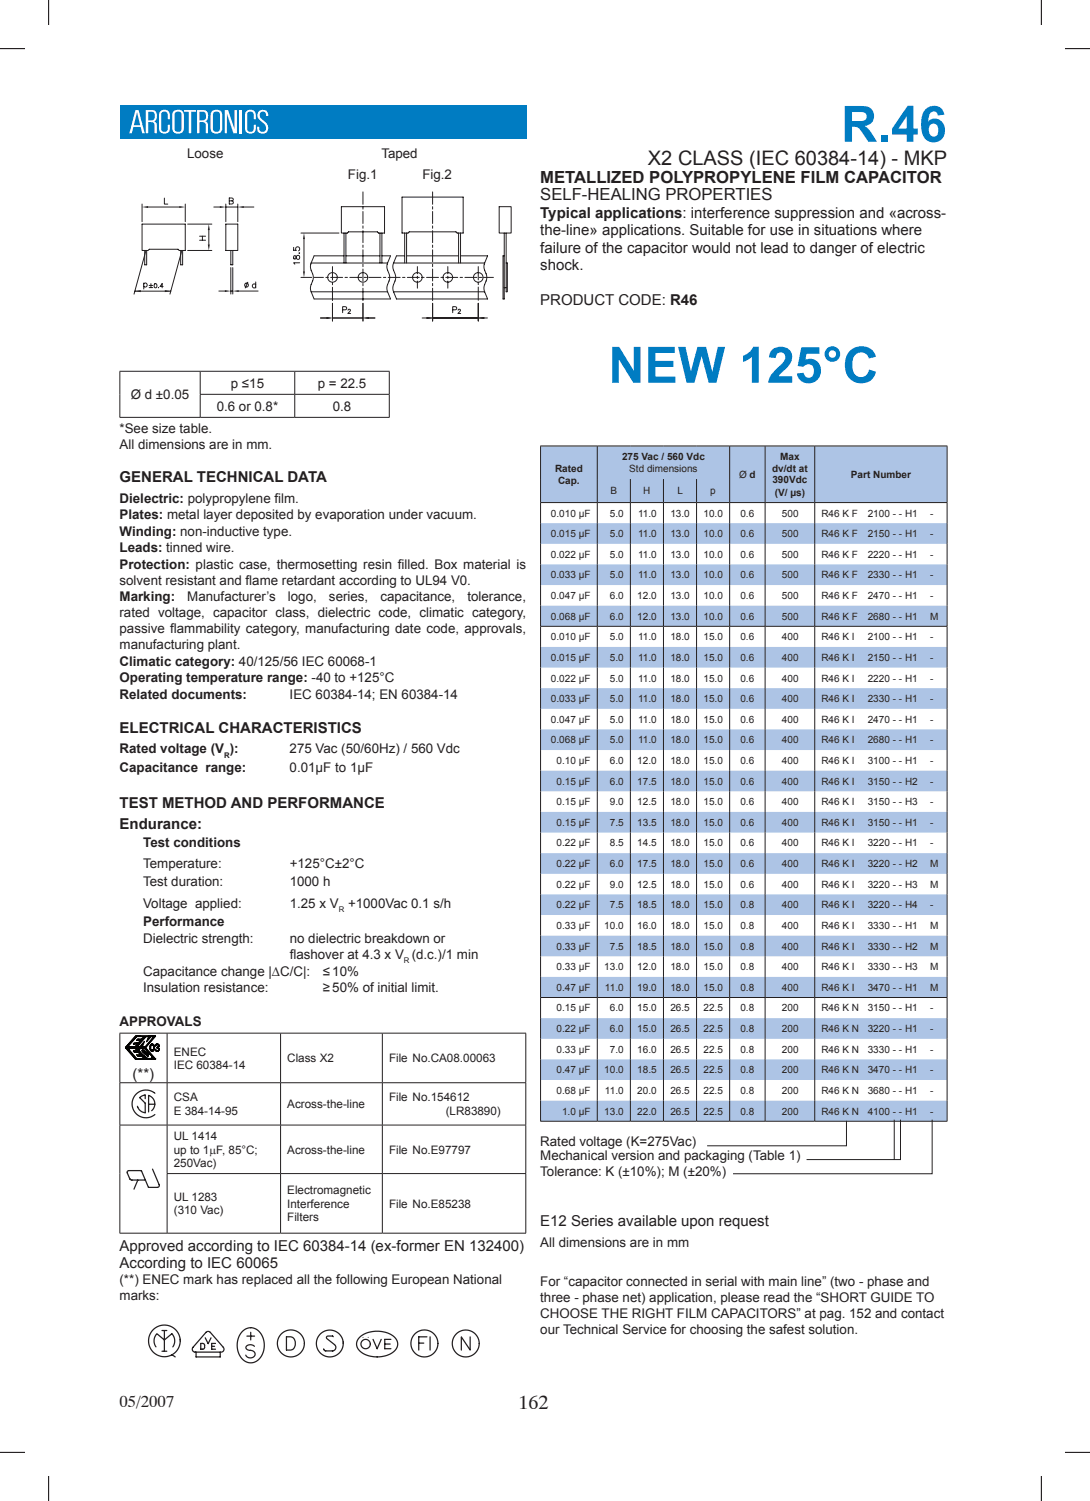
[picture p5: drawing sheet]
<svg xmlns="http://www.w3.org/2000/svg" width="231mm" height="318mm" viewBox="0 0 231 318" stroke-linecap="round" stroke-linejoin="round" font-family="sans-serif">
<defs><g id="words">
<g font-size="10.6" fill="#007cc2">
<text x="177.9" y="30">R.46</text>
<text x="128.7" y="81">N</text>
<text x="128.7" y="81">E</text>
<text x="143.4" y="81">W 125°C</text>
</g>
<g font-size="4.2" fill="#231f20">
<text x="137.1" y="34.9">X2 CLASS (IEC 60384-14) - MKP</text>
<text x="109.7" y="298.1">16</text>
<text x="113.9" y="298.1">2</text>
</g>
<g font-size="3.5" fill="#231f20">
<text x="114.3" y="38.6">metallized PO</text>
<text x="139.7" y="38.6">L</text>
<text x="139.7" y="38.6">Y</text>
<text x="139.7" y="38.6">p</text>
<text x="149" y="38.6">ropylene film CAPACI</text>
<text x="190.9" y="38.6">T</text>
<text x="190.9" y="38.6">O</text>
<text x="190.9" y="38.6">R</text>
<text x="114.3" y="42.3">SELF-HEALING PROPERTIES</text>
<text x="25.3" y="297.8">05/2007</text>
</g>
<g font-size="3.2" fill="#231f20">
<text x="114.3" y="46">Typical applications: interference suppression and «across-</text>
<text x="114.3" y="49.8">the-line» applications. Suitable for use in situations where</text>
<text x="114.3" y="53.5">failure of the capacitor would not lead to danger of electric</text>
<text x="114.3" y="57.2">shock.</text>
<text x="114.3" y="64.6">PRODUCT CODE: R46</text>
<text x="25.3" y="101.9">GE</text>
<text x="27.8" y="101.9">N</text>
<text x="27.8" y="101.9">E</text>
<text x="27.8" y="101.9">R</text>
<text x="27.8" y="101.9">A</text>
<text x="27.8" y="101.9">L</text>
<text x="41.6" y="101.9">T CH</text>
<text x="41.6" y="101.9">E</text>
<text x="48" y="101.9">N</text>
<text x="48" y="101.9">I</text>
<text x="53.5" y="101.9">CA</text>
<text x="55.7" y="101.9">L</text>
<text x="60.8" y="101.9">DA</text>
<text x="63.1" y="101.9">T</text>
<text x="63.1" y="101.9">A</text>
<text x="25.3" y="155.1">electrical characteristic</text>
<text x="72.2" y="155.1">s</text>
<text x="25.3" y="171">test method and performance</text>
<text x="25.3" y="175.4">Endurance:</text>
<text x="28.1" y="228.2">(**)</text>
<text x="114.3" y="259.5">E12 Series available upon request</text>
<text x="25.3" y="264.7">Approved according to IEC 60384-14 (ex-former EN 132400)</text>
<text x="25.3" y="268.4">According to IEC 60065</text>
</g>
<g font-size="2.8" fill="#231f20">
<text x="39.6" y="33.5">Loose</text>
<text x="80.7" y="33.5">Taped</text>
<text x="73.6" y="37.9">Fig.1</text>
<text x="89.3" y="37.9">Fig.2</text>
<text x="48.8" y="82">p ≤15</text>
<text x="67.2" y="82">p = 22.5</text>
<text x="27.7" y="84.5">Ø d ±0.05</text>
<text x="45.8" y="86.9">0.6 or 0.8*</text>
<text x="70.4" y="86.9">0.8</text>
<text x="25.3" y="91.7">*See size table.</text>
<text x="25.3" y="95.1">All dimensions are in mm.</text>
<text x="25.3" y="106.4">Dielectric: polypropylene f</text>
<text x="58.1" y="106.4">ilm.</text>
<text x="25.3" y="109.9">Plates: metal layer deposited by evaporation under vacuum.</text>
<text x="25.3" y="113.4">Winding: non-inductive type.</text>
<text x="25.3" y="116.9">Leads: tinned wire.</text>
<text x="25.3" y="120.3">Protection: plastic case, thermosetting resin f</text>
<text x="25.3" y="123.7">solvent resistant and f</text>
<text x="52" y="123.7">lame retardant according to UL94 V0.</text>
<text x="84.2" y="120.3">illed. Box material is</text>
<text x="25.3" y="127.2">Marking:</text>
<text x="25.3" y="130.6">rated voltage, capacitor class, dielectric code, climatic category,</text>
<text x="39.6" y="127.2">Manufacturer’s</text>
<text x="60.9" y="127.2">logo,</text>
<text x="69.6" y="127.2">series,</text>
<text x="80.5" y="127.2">capacitance,</text>
<text x="98.9" y="127.2">tolerance,</text>
<text x="25.3" y="134">passive f</text>
<text x="25.3" y="137.4">manufacturing plant.</text>
<text x="36" y="134">lammability category, manufacturing date code, approvals,</text>
<text x="25.3" y="140.9">Climatic category: 40/125/56 IEC 60068-1</text>
<text x="25.3" y="144.4">Operating temperature range: -40 to +125°C</text>
<text x="25.3" y="148">Related documents:</text>
<text x="61.3" y="148">IEC 60384-14; EN 60384-14</text>
<text x="25.3" y="159.4">Rated voltage (V ):</text>
<text x="61.3" y="159.4">275 Vac (50/60Hz) / 560 Vdc</text>
<text x="25.3" y="163.4">Capacitance range:</text>
<text x="61.3" y="163.4">0.01µF to 1µF</text>
<text x="30.3" y="179.2">Test conditions</text>
<text x="30.3" y="183.6">Temperature:</text>
<text x="61.3" y="183.6">+125°C±2°C</text>
<text x="30.3" y="187.5">Test duration:</text>
<text x="61.3" y="187.5">1000 h</text>
<text x="30.3" y="192">Voltage applied:</text>
<text x="30.3" y="196">Performance</text>
<text x="61.3" y="192">1.25 x V +1000Vac 0.1 s/h</text>
<text x="30.3" y="199.5">Dielectric strength:</text>
<text x="61.3" y="199.5">no dielectric breakdown or</text>
<text x="61.3" y="202.9">f</text>
<text x="61.3" y="202.9">lashover at 4.3 x V (d.c.)/1 min</text>
<text x="30.3" y="206.5">Capacitance change |∆C/C|:</text>
<text x="30.3" y="210">Insulation resistance:</text>
<text x="68.3" y="206.5">≤10%</text>
<text x="68.3" y="210">≥50% of initial limit.</text>
<text x="25.3" y="217">A</text>
<text x="25.3" y="217">p</text>
<text x="31.1" y="217">rovals</text>
<text x="114.3" y="242.5">Rated voltage (K=275Vac)</text>
<text x="114.3" y="245.4">Mechanical version and packaging (Table 1)</text>
<text x="114.3" y="248.8">Tolerance: K (±10%); M (±20%)</text>
<text x="114.3" y="263.9">All dimensions are in mm</text>
<text x="25.3" y="271.7">(**) ENEC mark has replaced all the following European National</text>
<text x="25.3" y="275.1">marks:</text>
<text x="114.3" y="272.1">For “capacitor connected in serial with main line” (two - phase and</text>
<text x="114.3" y="275.5">three - phase net) application, please read the “SHORT GUIDE TO</text>
<text x="114.3" y="278.8">CHOOSE THE RIGHT FILM CAPACITORS” at pag. 152 and contact</text>
<text x="114.3" y="282.2">our Technical Service for choosing the safest solution.</text>
</g>
<g font-size="2.5" fill="#231f20">
<text x="36.8" y="223.3">ENEC</text>
<text x="36.8" y="226.2">IEC 60384-14</text>
<text x="60.8" y="224.7">Class X2</text>
<text x="82.3" y="224.7">File No.CA08.00063</text>
<text x="36.8" y="233.1">CSA</text>
<text x="82.3" y="233.1">File No.154612</text>
<text x="36.8" y="235.9">E 384-14-95</text>
<text x="60.8" y="234.5">Across-the-line</text>
<text x="94.3" y="235.9">(LR83890)</text>
<text x="36.8" y="241.3">UL 1414</text>
<text x="36.8" y="244.1">up to 1µF, 85°C;</text>
<text x="60.8" y="244.1">Across-the-line</text>
<text x="82.3" y="244.1">File No.E97797</text>
<text x="36.8" y="246.9">250Vac)</text>
<text x="36.8" y="254.1">UL 1283</text>
<text x="36.8" y="256.9">(310 Vac)</text>
<text x="60.8" y="252.7">Electromagnetic</text>
<text x="60.8" y="255.5">Interference</text>
<text x="82.3" y="255.5">File No.E85238</text>
<text x="60.8" y="258.3">Filters</text>
</g>
<g font-size="2.1" fill="#231f20">
<text x="117.4" y="99.9">Rated</text>
<text x="131.6" y="97.4">275 Vac / 560 Vdc</text>
<text x="133.1" y="99.9">Std dimensions</text>
<text x="156.3" y="101.1">Ø d</text>
<text x="163.3" y="99.8">dv/dt at</text>
<text x="165" y="97.3">Max</text>
<text x="180" y="101.1">Part Number</text>
<text x="118.1" y="102.4">Cap.</text>
<text x="129.1" y="104.6">B</text>
<text x="136.1" y="104.6">H</text>
<text x="143.3" y="104.6">L</text>
<text x="150.3" y="104.6">p</text>
<text x="163.4" y="102.2">390Vdc</text>
<text x="163.9" y="104.9">(V/ µs)</text>
<text x="116.5" y="109.3">0.010 µF</text>
<text x="116.5" y="113.7">0.015 µF</text>
<text x="129" y="109.3">5.0</text>
<text x="129" y="113.7">5.0</text>
<text x="135" y="109.3">11.0</text>
<text x="135" y="113.7">11.0</text>
<text x="141.8" y="109.3">13.0</text>
<text x="141.8" y="113.7">13.0</text>
<text x="148.8" y="109.3">10.0</text>
<text x="148.8" y="113.7">10.0</text>
<text x="156.6" y="109.3">0.6</text>
<text x="156.6" y="113.7">0.6</text>
<text x="165.4" y="109.3">500</text>
<text x="165.4" y="113.7">500</text>
<text x="173.8" y="109.3">R46 K F</text>
<text x="173.8" y="113.7">R46 K F</text>
<text x="183.6" y="109.3">2100 - - H1</text>
<text x="183.6" y="113.7">2150 - - H1</text>
<text x="196.8" y="109.3">-</text>
<text x="196.8" y="113.7">-</text>
<text x="116.5" y="118">0.022 µF</text>
<text x="129" y="118">5.0</text>
<text x="135" y="118">11.0</text>
<text x="141.8" y="118">13.0</text>
<text x="148.8" y="118">10.0</text>
<text x="156.6" y="118">0.6</text>
<text x="165.4" y="118">500</text>
<text x="173.8" y="118">R46 K F</text>
<text x="183.6" y="118">2220 - - H1</text>
<text x="196.8" y="118">-</text>
<text x="116.5" y="122.4">0.033 µF</text>
<text x="129" y="122.4">5.0</text>
<text x="135" y="122.4">11.0</text>
<text x="141.8" y="122.4">13.0</text>
<text x="148.8" y="122.4">10.0</text>
<text x="156.6" y="122.4">0.6</text>
<text x="165.4" y="122.4">500</text>
<text x="173.8" y="122.4">R46 K F</text>
<text x="183.6" y="122.4">2330 - - H1</text>
<text x="196.8" y="122.4">-</text>
<text x="116.5" y="126.7">0.047 µF</text>
<text x="116.5" y="131.1">0.068 µF</text>
<text x="129" y="126.7">6.0</text>
<text x="129" y="131.1">6.0</text>
<text x="134.8" y="126.7">12.0</text>
<text x="134.8" y="131.1">12.0</text>
<text x="141.8" y="126.7">13.0</text>
<text x="141.8" y="131.1">13.0</text>
<text x="148.8" y="126.7">10.0</text>
<text x="148.8" y="131.1">10.0</text>
<text x="156.6" y="126.7">0.6</text>
<text x="156.6" y="131.1">0.6</text>
<text x="165.4" y="126.7">500</text>
<text x="165.4" y="131.1">500</text>
<text x="173.8" y="126.7">R46 K F</text>
<text x="173.8" y="131.1">R46 K F</text>
<text x="183.6" y="126.7">2470 - - H1</text>
<text x="183.6" y="131.1">2680 - - H1</text>
<text x="196.8" y="126.7">-</text>
<text x="196.8" y="131.1">M</text>
<text x="116.5" y="135.5">0.010 µF</text>
<text x="129" y="135.5">5.0</text>
<text x="135" y="135.5">11.0</text>
<text x="141.8" y="135.5">18.0</text>
<text x="148.8" y="135.5">15.0</text>
<text x="156.6" y="135.5">0.6</text>
<text x="165.4" y="135.5">400</text>
<text x="173.8" y="135.5">R46 K I</text>
<text x="183.6" y="135.5">2100 - - H1</text>
<text x="196.8" y="135.5">-</text>
<text x="116.5" y="139.8">0.015 µF</text>
<text x="129" y="139.8">5.0</text>
<text x="135" y="139.8">11.0</text>
<text x="141.8" y="139.8">18.0</text>
<text x="148.8" y="139.8">15.0</text>
<text x="156.6" y="139.8">0.6</text>
<text x="165.4" y="139.8">400</text>
<text x="173.8" y="139.8">R46 K I</text>
<text x="183.6" y="139.8">2150 - - H1</text>
<text x="196.8" y="139.8">-</text>
<text x="116.5" y="144.2">0.022 µF</text>
<text x="116.5" y="148.6">0.033 µF</text>
<text x="129" y="144.2">5.0</text>
<text x="129" y="148.6">5.0</text>
<text x="135" y="144.2">11.0</text>
<text x="135" y="148.6">11.0</text>
<text x="141.8" y="144.2">18.0</text>
<text x="141.8" y="148.6">18.0</text>
<text x="148.8" y="144.2">15.0</text>
<text x="148.8" y="148.6">15.0</text>
<text x="156.6" y="144.2">0.6</text>
<text x="156.6" y="148.6">0.6</text>
<text x="165.4" y="144.2">400</text>
<text x="165.4" y="148.6">400</text>
<text x="173.8" y="144.2">R46 K I</text>
<text x="173.8" y="148.6">R46 K I</text>
<text x="183.6" y="144.2">2220 - - H1</text>
<text x="183.6" y="148.6">2330 - - H1</text>
<text x="196.8" y="144.2">-</text>
<text x="196.8" y="148.6">-</text>
<text x="116.5" y="152.9">0.047 µF</text>
<text x="129" y="152.9">5.0</text>
<text x="135" y="152.9">11.0</text>
<text x="141.8" y="152.9">18.0</text>
<text x="148.8" y="152.9">15.0</text>
<text x="156.6" y="152.9">0.6</text>
<text x="165.4" y="152.9">400</text>
<text x="173.8" y="152.9">R46 K I</text>
<text x="183.6" y="152.9">2470 - - H1</text>
<text x="196.8" y="152.9">-</text>
<text x="116.5" y="157.3">0.068 µF</text>
<text x="117.7" y="161.6">0.10 µF</text>
<text x="129" y="157.3">5.0</text>
<text x="129" y="161.6">6.0</text>
<text x="134.8" y="161.6">12.0</text>
<text x="135" y="157.3">11.0</text>
<text x="141.8" y="157.3">18.0</text>
<text x="141.8" y="161.6">18.0</text>
<text x="148.8" y="157.3">15.0</text>
<text x="148.8" y="161.6">15.0</text>
<text x="156.6" y="157.3">0.6</text>
<text x="156.6" y="161.6">0.6</text>
<text x="165.4" y="157.3">400</text>
<text x="165.4" y="161.6">400</text>
<text x="173.8" y="157.3">R46 K I</text>
<text x="173.8" y="161.6">R46 K I</text>
<text x="183.6" y="157.3">2680 - - H1</text>
<text x="183.6" y="161.6">3100 - - H1</text>
<text x="196.8" y="157.3">-</text>
<text x="196.8" y="161.6">-</text>
<text x="117.7" y="166">0.15 µF</text>
<text x="129" y="166">6.0</text>
<text x="134.8" y="166">17.5</text>
<text x="141.8" y="166">18.0</text>
<text x="148.8" y="166">15.0</text>
<text x="156.6" y="166">0.6</text>
<text x="165.4" y="166">400</text>
<text x="173.8" y="166">R46 K I</text>
<text x="183.6" y="166">3150 - - H2</text>
<text x="196.8" y="166">-</text>
<text x="117.7" y="170.4">0.15 µF</text>
<text x="129" y="170.4">9.0</text>
<text x="134.8" y="170.4">12.5</text>
<text x="141.8" y="170.4">18.0</text>
<text x="148.8" y="170.4">15.0</text>
<text x="156.6" y="170.4">0.6</text>
<text x="165.4" y="170.4">400</text>
<text x="173.8" y="170.4">R46 K I</text>
<text x="183.6" y="170.4">3150 - - H3</text>
<text x="196.8" y="170.4">-</text>
<text x="117.7" y="174.7">0.15 µF</text>
<text x="117.7" y="179.1">0.22 µF</text>
<text x="129" y="174.7">7.5</text>
<text x="129" y="179.1">8.5</text>
<text x="134.8" y="174.7">13.5</text>
<text x="134.8" y="179.1">14.5</text>
<text x="141.8" y="174.7">18.0</text>
<text x="141.8" y="179.1">18.0</text>
<text x="148.8" y="174.7">15.0</text>
<text x="148.8" y="179.1">15.0</text>
<text x="156.6" y="174.7">0.6</text>
<text x="156.6" y="179.1">0.6</text>
<text x="165.4" y="174.7">400</text>
<text x="165.4" y="179.1">400</text>
<text x="173.8" y="174.7">R46 K I</text>
<text x="173.8" y="179.1">R46 K I</text>
<text x="183.6" y="174.7">3150 - - H1</text>
<text x="183.6" y="179.1">3220 - - H1</text>
<text x="196.8" y="174.7">-</text>
<text x="196.8" y="179.1">-</text>
<text x="117.7" y="183.5">0.22 µF</text>
<text x="129" y="183.5">6.0</text>
<text x="134.8" y="183.5">17.5</text>
<text x="141.8" y="183.5">18.0</text>
<text x="148.8" y="183.5">15.0</text>
<text x="156.6" y="183.5">0.6</text>
<text x="165.4" y="183.5">400</text>
<text x="173.8" y="183.5">R46 K I</text>
<text x="183.6" y="183.5">3220 - - H2</text>
<text x="196.8" y="183.5">M</text>
<text x="117.7" y="187.8">0.22 µF</text>
<text x="129" y="187.8">9.0</text>
<text x="134.8" y="187.8">12.5</text>
<text x="141.8" y="187.8">18.0</text>
<text x="148.8" y="187.8">15.0</text>
<text x="156.6" y="187.8">0.6</text>
<text x="165.4" y="187.8">400</text>
<text x="173.8" y="187.8">R46 K I</text>
<text x="183.6" y="187.8">3220 - - H3</text>
<text x="196.8" y="187.8">M</text>
<text x="117.7" y="192.2">0.22 µF</text>
<text x="117.7" y="196.6">0.33 µF</text>
<text x="127.8" y="196.6">10.0</text>
<text x="129" y="192.2">7.5</text>
<text x="134.8" y="192.2">18.5</text>
<text x="134.8" y="196.6">16.0</text>
<text x="141.8" y="192.2">18.0</text>
<text x="141.8" y="196.6">18.0</text>
<text x="148.8" y="192.2">15.0</text>
<text x="148.8" y="196.6">15.0</text>
<text x="156.6" y="192.2">0.8</text>
<text x="156.6" y="196.6">0.8</text>
<text x="165.4" y="192.2">400</text>
<text x="165.4" y="196.6">400</text>
<text x="173.8" y="192.2">R46 K I</text>
<text x="173.8" y="196.6">R46 K I</text>
<text x="183.6" y="192.2">3220 - - H4</text>
<text x="183.6" y="196.6">3330 - - H1</text>
<text x="196.8" y="192.2">-</text>
<text x="196.8" y="196.6">M</text>
<text x="117.7" y="200.9">0.33 µF</text>
<text x="129" y="200.9">7.5</text>
<text x="134.8" y="200.9">18.5</text>
<text x="141.8" y="200.9">18.0</text>
<text x="148.8" y="200.9">15.0</text>
<text x="156.6" y="200.9">0.8</text>
<text x="165.4" y="200.9">400</text>
<text x="173.8" y="200.9">R46 K I</text>
<text x="183.6" y="200.9">3330 - - H2</text>
<text x="196.8" y="200.9">M</text>
<text x="117.7" y="205.3">0.33 µF</text>
<text x="117.7" y="209.6">0.47 µF</text>
<text x="127.8" y="205.3">13.0</text>
<text x="128" y="209.6">11.0</text>
<text x="134.8" y="205.3">12.0</text>
<text x="134.8" y="209.6">19.0</text>
<text x="141.8" y="205.3">18.0</text>
<text x="141.8" y="209.6">18.0</text>
<text x="148.8" y="205.3">15.0</text>
<text x="148.8" y="209.6">15.0</text>
<text x="156.6" y="205.3">0.8</text>
<text x="156.6" y="209.6">0.8</text>
<text x="165.4" y="205.3">400</text>
<text x="165.4" y="209.6">400</text>
<text x="173.8" y="205.3">R46 K I</text>
<text x="173.8" y="209.6">R46 K I</text>
<text x="183.6" y="205.3">3330 - - H3</text>
<text x="183.6" y="209.6">3470 - - H1</text>
<text x="196.8" y="205.3">M</text>
<text x="196.8" y="209.6">M</text>
<text x="117.7" y="214">0.15 µF</text>
<text x="129" y="214">6.0</text>
<text x="134.8" y="214">15.0</text>
<text x="141.8" y="214">26.5</text>
<text x="148.8" y="214">22.5</text>
<text x="156.6" y="214">0.8</text>
<text x="165.4" y="214">200</text>
<text x="173.8" y="214">R46 K N</text>
<text x="183.6" y="214">3150 - - H1</text>
<text x="196.8" y="214">-</text>
<text x="117.7" y="218.4">0.22 µF</text>
<text x="129" y="218.4">6.0</text>
<text x="134.8" y="218.4">15.0</text>
<text x="141.8" y="218.4">26.5</text>
<text x="148.8" y="218.4">22.5</text>
<text x="156.6" y="218.4">0.8</text>
<text x="165.4" y="218.4">200</text>
<text x="173.8" y="218.4">R46 K N</text>
<text x="183.6" y="218.4">3220 - - H1</text>
<text x="196.8" y="218.4">-</text>
<text x="117.7" y="222.7">0.33 µF</text>
<text x="117.7" y="227.1">0.47 µF</text>
<text x="127.8" y="227.1">10.0</text>
<text x="129" y="222.7">7.0</text>
<text x="134.8" y="222.7">16.0</text>
<text x="134.8" y="227.1">18.5</text>
<text x="141.8" y="222.7">26.5</text>
<text x="141.8" y="227.1">26.5</text>
<text x="148.8" y="222.7">22.5</text>
<text x="148.8" y="227.1">22.5</text>
<text x="156.6" y="222.7">0.8</text>
<text x="156.6" y="227.1">0.8</text>
<text x="165.4" y="222.7">200</text>
<text x="165.4" y="227.1">200</text>
<text x="173.8" y="222.7">R46 K N</text>
<text x="173.8" y="227.1">R46 K N</text>
<text x="183.6" y="222.7">3330 - - H1</text>
<text x="183.6" y="227.1">3470 - - H1</text>
<text x="196.8" y="222.7">-</text>
<text x="196.8" y="227.1">-</text>
<text x="117.7" y="231.5">0.68 µF</text>
<text x="128" y="231.5">11.0</text>
<text x="134.8" y="231.5">20.0</text>
<text x="141.8" y="231.5">26.5</text>
<text x="148.8" y="231.5">22.5</text>
<text x="156.6" y="231.5">0.8</text>
<text x="165.4" y="231.5">200</text>
<text x="173.8" y="231.5">R46 K N</text>
<text x="183.6" y="231.5">3680 - - H1</text>
<text x="196.8" y="231.5">-</text>
<text x="118.9" y="235.8">1.0 µF</text>
<text x="127.8" y="235.8">13.0</text>
<text x="134.8" y="235.8">22.0</text>
<text x="141.8" y="235.8">26.5</text>
<text x="148.8" y="235.8">22.5</text>
<text x="156.6" y="235.8">0.8</text>
<text x="165.4" y="235.8">200</text>
<text x="173.8" y="235.8">R46 K N</text>
<text x="183.6" y="235.8">4100 - - H1</text>
<text x="196.8" y="235.8">-</text>
</g>
<g font-size="1.6" fill="#231f20">
<text x="47.4" y="160.3">R</text>
<text x="71.6" y="193">R</text>
<text x="85.5" y="203.8">R</text>
</g>
</g></defs>
<path d="M25.4 22.3h86v7h-86z" fill="#007cc2"/>
<g fill="#fff">
<path d="M52.2 23.4a1.2 1.2 0 0 1 1.3-.1 1.2 1.2 0 0 1 .6 1.2v.7h-.4v-.9a.69 .69 0 0 0-.7-.7 .69 .69 0 0 0-.7 .7v2.9a.69 .69 0 0 0 .7 .7 .69 .69 0 0 0 .7-.7v-.8h.4a1.55 1.55 0 0 1-.7 1.8 1.13 1.13 0 0 1-1.6-1.2l.1-3z"/>
<path d="M54.9 23.4a1.2 1.2 0 0 1 1.3 0 1.2 1.2 0 0 1 .6 1.2h-.5a.71 .71 0 0 0-.7-1 .71 .71 0 0 0-.6 1 3.4 3.4 0 0 0 1.4 1.5 1.28 1.28 0 0 1 0 1.9 1.28 1.28 0 0 1-1.8-.2l-.2-1h.5a.82 .82 0 0 0 .4 1.1 .86 .86 0 0 0 1-.4 .86 .86 0 0 0-.2-1.1l-.2-.2a2.55 2.55 0 0 1-1.4-1.6l.1-.9z"/>
<path d="M34 23.4a1.2 1.2 0 0 1 1.3-.1 1.2 1.2 0 0 1 .6 1.2v.7h-.4v-.9a.69 .69 0 0 0-.7-.7 .69 .69 0 0 0-.7 .7v2.9a.69 .69 0 0 0 .7 .7 .69 .69 0 0 0 .7-.7v-.8h.4a1.55 1.55 0 0 1-.7 1.8 1.13 1.13 0 0 1-1.6-1.2l.1-3z"/>
<path d="M38.9 23.3h2.6v.4h-1.1v4.5h-.5v-4.5h-1z"/>
<path d="M47.6 23.3h.6l1.4 4v-4h.5v4.9h-.7l-1.4-4.2v4.2h-.4z"/>
<path d="M50.7 23.3h.5v4.9h-.5z"/>
<path d="M28.7 23.3l-1.3 4.9h.5l.3-1.3h1.6l.3 1.3h.5l-1.3-4.9zM29 23.7l.7 2.8h-1.4z"/>
<path d="M41.7 23.3v4.9h.5v-2.4a1.17 1.17 0 0 1 1.3 .4v2h.5v-2l-.6-.5a1.37 1.37 0 0 0-.1-2.4zM42.2 23.7h.8a1.03 1.03 0 0 1 .3 1.6l-1.1 .2z"/>
<path d="M30.9 23.3v4.9h.5v-2.4a1.17 1.17 0 0 1 1.2 .4l.1 2h.5l-.1-2-.5-.5a1.37 1.37 0 0 0-.1-2.4zM31.4 23.7h.7a1.03 1.03 0 0 1 .4 1.6l-1.1 .2z"/>
<path d="M36.9 23.4l-.4 .6-.1 3a1.24 1.24 0 0 0 1.3 1.3 1.24 1.24 0 0 0 1.2-1.3 7.4 7.4 0 0 0-.2-3.3 1.46 1.46 0 0 0-1.8-.3zM37.1 23.8l.3-.1a.74 .74 0 0 1 1 .6v2.9a.75 .75 0 0 1-.7 .7 .75 .75 0 0 1-.8-.7v-2.9z"/>
<path d="M45 23.4l-.4 .6-.1 3a1.24 1.24 0 0 0 1.3 1.3 1.24 1.24 0 0 0 1.2-1.3 7.4 7.4 0 0 0-.2-3.3 1.46 1.46 0 0 0-1.8-.3zM45.2 23.8l.3-.1a.74 .74 0 0 1 1 .6v2.9a.75 .75 0 0 1-.7 .7 .75 .75 0 0 1-.8-.7v-2.9z"/>
</g>
<g fill="none" stroke="#231f20" stroke-width=".21">
<path d="M25.3 78.6h57.1M25.4 78.6v9.6M42.4 78.6v4.8M62.4 78.6v4.8M82.4 78.6v4.8M25.3 88.3h57.1M42.3 83.4h40.1M42.4 83.5v4.7M62.4 83.5v4.7M82.4 83.5v4.7M25.3 218.6h86M25.4 218.7v10.3"/>
<path d="M35.4 218.7v10.3M59.4 218.7v10.3M80.9 218.7v10.3M111.2 218.7v10.3M25.3 229.1h86M25.3 238h86M25.4 229.1v8.9M25.4 238.1v22.8M35.4 229.1v8.9M35.4 238.1v10.1M59.4 229.1v8.9M59.4 238.1v10.1"/>
<path d="M80.9 229.1v8.9M80.9 238.1v10.1M111.2 229.1v8.9M111.2 238.1v10.1M35.3 248.3h76M35.4 248.4v12.5M59.4 248.4v12.5M80.9 248.4v12.5M111.2 248.4v12.5M25.3 260.9h86"/>
</g>
<g fill="none" stroke="#000" stroke-width=".21">
<path d="M28.7 219.2l1.7 .1h-1.5zM28.7 219.2l.2 .1-2.4 2.4zM28.7 219.2h4.3l-2.6 .1zM28.7 219.2h4.3M28.7 219.2l-2.2 2.5M29.1 219.8l.6 .3h-.8zM29.1 219.8h.9l-.3 .3zM30 219.8l-.9 1.6zM30 219.8l.9-.5-1.8 2.1zM30.4 219.3h.5l-.9 .5zM30.4 219.3l2.6-.1zM31.4 219.3h.6l-1 1.2z"/>
<path d="M31.4 219.3l1.6-.1zM32.6 219.3l-1.8 2.4-.1-.3zM32.6 219.3l.4-.1-2.2 2.5zM33 219.2l-2.2 2.5M26.5 221.7l2.2 2.4h4.3l-2.2-2.4M26.5 221.7l3.5 .1-2.9 .1zM26.5 221.7l.6 .2 1.6 2.2zM26.5 221.7h4.3l-.8 .1zM26.5 221.7l4.2-.3 .1 .3zM26.5 221.7l4.2-.3zM26.5 221.7l3.6-.3zM26.5 221.7l3.1-.3z"/>
<path d="M26.5 221.7l2.6-.3zM26.5 221.7l.6-.3h1.5zM26.5 221.7l2.4-2.4-1.8 2.1zM27.1 221.9l1.8 2.1-.2 .1zM27.1 221.9l2.8-.1zM27.1 221.9l2.9-.1zM28.2 222.4h1.4l-1.2 .3zM28.2 222.4h1.4zM28.2 220.9l1.1-.3-.3 .3zM28.4 222.7l1.4-.1zM28.4 222.7l1.2-.3 .2 .2zM28.4 220.6h.9l-1.1 .3z"/>
<path d="M28.6 221.9h1l-.6 .5zM28.6 221.9l1.1-.1zM28.6 221.9l1.3-.1zM28.7 224.1l1.7-.1 2.6 .1zM28.7 224.1l.2-.1h1.5zM28.7 224h4.3M28.9 223.2h.8l-.6 .3zM29 222.4h.6zM29 222.4l.5-.2v.1zM29 222.4l.5-.3v.1zM29 222.4l.5-.4zM29 222.4l.6-.5z"/>
<path d="M29 220.9l.1 .5h-.5zM29.1 223.5h1.5zM29.1 223.5l.6-.3 .9 .3zM29.3 222.7l1.3 .8-.9-.3zM29.7 220.1l-.6 1.3 .2-.8zM30 223.5l.8 .2-.4 .3zM30 222.3h.6zM30 221.8h-2.9M30 222.4h.7l-.5 .1zM30 222.4l.6-.1 .1 .1zM30.1 222.2h.3l-.4 .1zM30.1 222.2h.3z"/>
<path d="M30.1 222.2h.1zM30.1 221.8l.7-.1-.4 .2zM30.2 222.5l.7 .1-.6 .1zM30.2 222.5l.5-.1 .2 .2zM30.3 222.7l1 .4-.7-.1zM30.3 222.7l1-.1 .5 .5zM30.3 222.7l1-.1zM30.4 224l2.6 .1zM30.4 224h1.1zM30.4 224l.9-.1zM30.4 224l.8-.1zM30.4 224l.4-.3 .2 .1z"/>
<path d="M30.6 220.3l-.5 1.1h-.5zM30.6 223l.7 .1-.4 .2zM30.8 221.7l.1 .4-.2-.1zM30.8 221.7l-4.3 .1M30.9 222.6l-.8-.5-.1 .3 .3 .3M30.9 223.3h.5l-.3 .1zM30.9 223.3h.5zM30.9 223.3l.5-.1zM30.9 223.3l.4-.2zM30.9 222.1l2.1 2zM31.1 223.4h.3zM31.1 223.4l.3-.1z"/>
<path d="M31.1 222.3l1.9 1.8zM31.2 223.4l.1 .1zM31.2 223.4h.2zM31.5 224l1.5 .1zM31.7 221.9a.47 .47 0 0 0 .5 .5 .47 .47 0 0 0 .4-.5M31.7 221.4v.5M31.7 221.9h.2zM31.7 221.9l.2-.1zM31.7 221.4l.2 .1-.2 .4zM31.7 221.4l.2 .1zM31.7 221.4h.2zM31.7 221.4a.47 .47 0 0 1 .5-.5 .47 .47 0 0 1 .4 .5"/>
<path d="M31.7 222h.2zM31.7 222l.2-.1zM31.7 221.3l.2 .1zM31.7 221.3h.2zM31.7 222.1h.3zM31.7 221.2l.2 .1zM31.7 221.2h.2zM31.7 221.2h.3zM31.8 222.1l.2 .1zM31.8 222.1h.2zM31.8 221.2h.2zM31.8 221.2l.2-.1z"/>
<path d="M31.8 221.2l.3-.1zM31.8 223.1l1.2 1zM31.8 222.2h.7zM31.8 222.2h.4zM31.8 222.2h.3zM31.8 221.1h.7zM31.8 221.1h.3zM31.9 224l1.1 .1zM31.9 221.8a.32 .32 0 0 0 .3 .4 .32 .32 0 0 0 .3-.4M31.9 221.5v.3M31.9 221.5v.3l-.2 .1zM31.9 221.5a.32 .32 0 0 1 .3-.4 .32 .32 0 0 1 .3 .4"/>
<path d="M31.9 222.3h.6zM31.9 222.3l.6-.1zM31.9 221h.6zM31.9 221h.5zM31.9 222.3h.5zM31.9 221l.4-.1zM32 223.9l.1-.1 .9 .3zM32 223.3l1 .8zM32 222.4h.3zM32 222.4l.4-.1zM32 220.9h.3zM32.1 223.4l.9 .7z"/>
<path d="M32.1 222.4h.2zM32.1 220.9h.2zM32.1 223.5l.9 .6-.9-.4zM32.1 223.7l.9 .4-.9-.3zM32.1 221.1h.4zM32.2 222.2h.3zM32.2 221.1l.4 .1zM32.3 221.1l.3 .1zM32.3 222.2h.2zM32.3 222.2l.3-.1zM32.4 221.2h.2zM32.4 222.1h.2z"/>
<path d="M32.4 221.3h.2zM32.4 222l.2 .1zM32.4 222h.2zM32.5 221.4h.1zM32.5 222h.1zM32.5 221.9l.1 .1zM32.5 221.5v.3M32.5 221.8l.1 .1zM32.5 221.5l.1 .4-.1-.1zM32.5 221.5l.1-.1v.5zM32.6 221.4v.5M32.8 222l.2 .1z"/>
<path d="M32.8 221.3l.2-.1zM32.8 222.1h.2zM32.8 221.2h.2zM32.8 222.2h.2zM32.8 221.2l.2-.1zM32.9 222.2h.2zM32.9 222.2h.1zM32.9 221.1h.1zM32.9 221.1h.2zM32.9 221.1l.2-.1zM32.9 222.3h.3zM32.9 222.3h.2z"/>
<path d="M32.9 221h.2zM32.9 221h.3zM33 222.3h.5zM33 222.3h.3zM33 222.3h.2zM33 221h.3zM33 221h.5zM33 222.4h.5zM33 222.4l.5-.1zM33 220.9l.5 .1zM33 220.9h.5zM33.1 222.4h.3z"/>
<path d="M33.1 222.4h.4zM33.1 220.9h.4zM33.1 220.9h.3zM33.2 221.5v.3a.28 .28 0 0 1 .3 .2 .28 .28 0 0 1-.3 .3 .28 .28 0 0 1-.2-.3h-.2M33.2 221.8l.3-.1zM33.2 221.8l.2-.1zM33.2 221.5l.4 .1-.3 .1zM33.2 221.5v.3zM33.2 221.5l.4 .1zM33.2 221.5h.1M33.2 222.4h.2zM33.2 220.9h.2z"/>
<path d="M33.3 221.5a.28 .28 0 0 0 .2-.3 .28 .28 0 0 0-.3-.2 .28 .28 0 0 0-.2 .3h-.2a.41 .41 0 0 1 .4-.5 .41 .41 0 0 1 .4 .4 .41 .41 0 0 1-.3 .5M33.3 221.8h.3zM33.3 221.7l-.1 .1zM33.3 221.7l.1-.1zM33.3 221.7l.2-.1zM33.3 221.7l.3-.1zM33.3 221.5l.3 .1zM33.3 221.7a.42 .42 0 0 1 .3 .4 .42 .42 0 0 1-.4 .4 .42 .42 0 0 1-.4-.5M33.3 221h.3zM33.3 222.3h.2zM33.3 222.3h.3zM33.4 221.8h.2z"/>
<path d="M33.4 221.5l.2 .1zM33.4 221l.2 .1zM33.4 222.3h.2zM33.4 221.5h.2zM33.4 221.1h.2zM33.4 222.2h.2zM33.5 221.8l.2 .1zM33.5 221.1h.2zM33.5 221.9h.2zM33.5 221.4l.1 .1zM33.5 221.4h.2zM33.5 222.2h.1z"/>
<path d="M33.5 222.2h.2zM33.5 222.1l.2 .1zM33.5 222.1h.2zM33.5 221.2h.2zM33.5 222h.2zM33.5 221.3l.2 .1zM33.5 221.3h.2zM33.5 221.2l.2 .1zM33.5 222l.2 .1z"/>
</g>
<path d="M28.9 219.3h1.5l-.4 .5h-.9l-.2 .3h.8l-.4 .5h-.9l-.2 .3h.8l-.4 .5h-1.5zM30.9 219.3h.5l-.4 1.2 1-1.2h.6l-1.9 2.1h-.6l.5-1.1-1 1.1h-.5zM27.1 221.9h1.5l.4 .5h-.8l.2 .3h.9l.4 .5h-.8l.2 .3h.9l.4 .5h-1.5zM30.9 222.6h.4l-.6-.6-.8-.2a.38 .38 0 0 0-.4 .2 .38 .38 0 0 0 .1 .4 3.1 3.1 0 0 0 1.9 1.6l.6-.2-.1-.5-.2-.2h-.5l.1 .3h-.2l-.9-.7" fill="none" stroke="#ff0" stroke-width=".21"/>
<g fill="#000">
<path d="M28.7 219.2l1.7 .1h-1.5zM28.7 219.2l.2 .1-2.4 2.4zM26.5 221.7l2.4-2.4-1.8 2.1zM29.1 219.8l.6 .3h-.8zM30 219.8l-.9 1.6zM30.4 219.3h.5l-.9 .5zM30 219.8l.9-.5-1.8 2.1zM31.4 219.3h.6l-1 1.2zM32.6 219.3l-1.8 2.4-.1-.3zM31.4 219.3l1.6-.1zM32 219.3l1-.1zM32.6 219.3l.4-.1-2.2 2.5z"/>
<path d="M26.5 221.7l.6 .2 1.6 2.2zM27.1 221.9l1.8 2.1-.2 .1zM28.2 222.4h1.4l-1.2 .3zM28.4 220.6h.9l-1.1 .3zM28.6 221.9h1l-.6 .5zM28.9 223.2h.8l-.6 .3zM28.7 224.1l.2-.1h1.5zM29 220.9l.1 .5h-.5zM29.3 222.7l1.3 .8-.9-.3zM28.2 220.9l1.1-.3-.3 .3zM29.3 220.6l-.2 .8-.1-.5zM29 222.4l.5-.2v.1z"/>
<path d="M29 222.4l.5-.3v.1zM29 222.4h.6zM29 222.4l.5-.4zM28.4 222.7l1.2-.3 .2 .2zM28.2 222.4h1.4zM29 222.4l.6-.5zM29.1 223.5l.6-.3 .9 .3zM29.7 220.1l-.6 1.3 .2-.8zM29.1 219.8h.9l-.3 .3zM28.6 221.9l1.1-.1zM28.4 222.7l1.4-.1zM29.3 222.7l.5-.1 .8 .9z"/>
<path d="M28.6 221.9l1.3-.1zM30 223.5l.8 .2-.4 .3zM30 222.3h.6zM30 222.4h.7l-.5 .1zM30.1 222.2h.3l-.4 .1zM30.1 222.2h.1zM30.2 222.5l.7 .1-.6 .1zM30.1 222.2h.3zM30.3 222.7l1 .4-.7-.1zM30.3 222.7l1.5 .4h-.5zM29.1 223.5h1.5zM30 223.5h.6l.2 .2z"/>
<path d="M30.6 220.3l-.5 1.1h-.5zM30 222.4l.6-.1 .1 .1zM30.6 223l.7 .1-.4 .2zM30.2 222.5l.5-.1 .2 .2zM30 221.8l.8-.1zM30.1 221.8l.7-.1-.4 .2zM30.4 221.9l.4-.2-.1 .3zM30.8 221.7l.1 .4-.2-.1zM30.8 221.7l2.2 2.4-2.1-2zM30.4 224l.4-.3 .2 .1zM30.3 222.7l1-.1zM30.9 223.3h.5l-.3 .1z"/>
<path d="M30.9 222.1l2.1 2zM30.4 224l.8-.1zM31.1 223.4h.3zM31.1 222.3l1.9 1.8zM30.4 224l.9-.1zM31.2 223.4l.1 .1zM30.9 223.3l.5-.1zM30.9 223.3l.4-.2zM30.3 222.7l1-.1 .5 .5zM31.3 222.6l1.7 1.5zM30.4 224h1.1zM30.9 223.3h.5z"/>
<path d="M31.2 223.4h.2zM31.1 223.4l.3-.1zM31.7 221.9h.2zM31.7 221.4l.2 .1-.2 .4zM31.7 222h.2zM31.7 221.3l.2 .1zM31.7 222.1h.3zM31.7 221.2l.2 .1zM31.8 222.1l.2 .1zM31.8 221.2h.2zM31.8 223.1l1.2 1zM31.8 222.2h.7z"/>
<path d="M31.8 221.1h.7zM31.8 221.1h.3zM31.5 224l1.5 .1zM31.7 221.9l.2-.1zM31.9 221.5v.3l-.2 .1zM31.7 221.4l.2 .1zM31.7 222l.2-.1zM31.9 222.3h.6zM31.9 221h.6zM31.7 221.4h.2zM31.7 221.3h.2zM31.7 221.2h.2z"/>
<path d="M31.9 222.3h.5zM31.9 221h.5zM31.8 222.1h.2zM31.7 221.2h.3zM31.9 224l1.1 .1zM32 223.3l1 .8zM32 222.4h.3zM31.9 221l.4-.1zM31.8 221.2l.2-.1zM31.8 222.2h.3zM32.1 223.4l.9 .7zM32 223.9l.1-.1 .9 .3z"/>
<path d="M31.8 221.2l.3-.1zM31.8 222.2h.4zM32.1 222.4h.2zM32 220.9h.3zM32.1 223.5l.9 .6-.9-.4zM32.1 223.7l.9 .4-.9-.3zM32.1 220.9h.2zM32.2 221.1l.4 .1zM32.3 221.1l.3 .1zM32.2 222.2h.3zM32.3 222.2h.2zM32.4 221.2h.2z"/>
<path d="M32.3 222.2l.3-.1zM32.4 222.1h.2zM32 222.4l.4-.1zM32.4 221.3h.2zM32.4 222l.2 .1zM32.5 221.4h.1zM32.5 222h.1zM32.5 221.9l.1 .1zM32.5 221.8l.1 .1zM32.5 221.5l.1 .4-.1-.1zM31.9 222.3l.6-.1zM32.1 221.1h.4z"/>
<path d="M32.4 222h.2zM32.5 221.5l.1-.1v.5zM32.8 222l.2 .1zM32.8 222.1h.2zM32.8 221.2h.2zM32.8 222.2h.2zM32.9 222.2h.2zM32.9 221.1h.1zM32.9 222.3h.3zM32.9 221h.2zM32.8 221.3l.2-.1zM33 222.3h.5z"/>
<path d="M33 221h.3zM32.9 221h.3zM32.8 221.2l.2-.1zM32.9 222.2h.1zM33 222.4h.5zM33 221h.5zM32.9 221.1h.2zM32.9 222.3h.2zM32.9 221.1l.2-.1zM33.1 222.4h.3zM33 220.9h.5zM33 222.3h.2z"/>
<path d="M33.2 221.5l.4 .1-.3 .1zM33.2 221.5v.3zM33.1 220.9h.3zM33 222.3h.3zM33.3 221.7l-.1 .1zM33.2 221.5l.4 .1zM33.3 221h.3zM33.2 220.9h.2zM33.3 221.8h.3zM33.3 221.5l.3 .1zM33.3 222.3h.2zM33.2 221.8l.2-.1z"/>
<path d="M33.4 221.8h.2zM33.2 222.4h.2zM33.1 220.9h.4zM33.4 221l.2 .1zM33.3 222.3h.3zM33.4 221.5l.2 .1zM33.2 221.8l.3-.1zM33.3 221.7l.1-.1zM33.4 221.1h.2zM33.4 222.3h.2zM33.1 222.4h.4zM33 220.9l.5 .1z"/>
<path d="M33.5 221.8l.2 .1zM33.4 221.5h.2zM33.5 221.1h.2zM33.4 222.2h.2zM33.5 221.9h.2zM33.5 221.4l.1 .1zM33.3 221.7l.2-.1zM33.5 222.2h.1zM33.5 221.4h.2zM33 222.4l.5-.1zM33.5 222.1l.2 .1zM33.5 221.2h.2z"/>
<path d="M33.5 222h.2zM33.5 221.3l.2 .1zM33.5 222.1h.2zM33.5 221.2l.2 .1zM33.5 222l.2 .1zM33.5 221.3h.2zM33.3 221.7l.3-.1zM33.5 222.2h.2z"/>
</g>
<path d="M26.5 221.5h4.3" fill="none" stroke="#000" stroke-width=".22"/>
<path d="M30.7 232.5v-.8l-.6 .2-.5 .3 1.1 1.2v2a1.9 1.9 0 0 1-1.6-1.3M31.4 233.6h1.4M32.1 235a1.88 1.88 0 0 0-.7-3.2v3.5M32.8 231.3a2.94 2.94 0 0 0-4.1 .2 2.94 2.94 0 0 0 0 4.1 2.94 2.94 0 0 0 4.1 .2M29.2 249.7l-.9 1.9M32.3 247.4l1.4 3.3a.4 .4 0 0 1-.4 .5h-1.9l-1.5-3.5h-2.7a.35 .35 0 0 0-.3 .5l.8 1.4 3.1 .1" fill="none" stroke="#231f20" stroke-width=".26"/>
<path d="M114.4 94.4h12v11.9h-12zM126.4 94.4h28v7h-28zM154.4 94.4h7.5v11.9h-7.5zM161.9 94.4h10.5v11.9h-10.5zM172.4 94.4h28v11.9h-28zM126.4 101.4h7v4.9h-7zM133.4 101.4h7v4.9h-7zM140.4 101.4h7v4.9h-7zM147.4 101.4h7v4.9h-7zM114.4 110.7h12v4.4h-12zM126.4 110.7h7v4.4h-7zM133.4 110.7h7v4.4h-7zM140.4 110.7h7v4.4h-7zM147.4 110.7h7v4.4h-7zM154.4 110.7h7.5v4.4h-7.5zM161.9 110.7h10.5v4.4h-10.5zM172.4 110.7h28v4.4h-28zM114.4 119.4h12v4.4h-12zM126.4 119.4h7v4.4h-7zM133.4 119.4h7v4.4h-7zM140.4 119.4h7v4.4h-7zM147.4 119.4h7v4.4h-7zM154.4 119.4h7.5v4.4h-7.5zM161.9 119.4h10.5v4.4h-10.5zM172.4 119.4h28v4.4h-28zM114.4 128.2h12v4.3h-12zM126.4 128.2h7v4.3h-7zM133.4 128.2h7v4.3h-7zM140.4 128.2h7v4.3h-7zM147.4 128.2h7v4.3h-7zM154.4 128.2h7.5v4.3h-7.5zM161.9 128.2h10.5v4.3h-10.5zM172.4 128.2h28v4.3h-28zM114.4 136.9h12v4.3h-12zM126.4 136.9h7v4.3h-7zM133.4 136.9h7v4.3h-7zM140.4 136.9h7v4.3h-7zM147.4 136.9h7v4.3h-7zM154.4 136.9h7.5v4.3h-7.5zM161.9 136.9h10.5v4.3h-10.5zM172.4 136.9h28v4.3h-28zM114.4 145.6h12v4.4h-12zM126.4 145.6h7v4.4h-7zM133.4 145.6h7v4.4h-7zM140.4 145.6h7v4.4h-7zM147.4 145.6h7v4.4h-7zM154.4 145.6h7.5v4.4h-7.5zM161.9 145.6h10.5v4.4h-10.5zM172.4 145.6h28v4.4h-28zM114.4 154.3h12v4.4h-12zM126.4 154.3h7v4.4h-7zM133.4 154.3h7v4.4h-7zM140.4 154.3h7v4.4h-7zM147.4 154.3h7v4.4h-7zM154.4 154.3h7.5v4.4h-7.5zM161.9 154.3h10.5v4.4h-10.5zM172.4 154.3h28v4.4h-28zM114.4 163.1h12v4.3h-12zM126.4 163.1h7v4.3h-7zM133.4 163.1h7v4.3h-7zM140.4 163.1h7v4.3h-7zM147.4 163.1h7v4.3h-7zM154.4 163.1h7.5v4.3h-7.5zM161.9 163.1h10.5v4.3h-10.5zM172.4 163.1h28v4.3h-28zM114.4 171.8h12v4.3h-12zM126.4 171.8h7v4.3h-7zM133.4 171.8h7v4.3h-7zM140.4 171.8h7v4.3h-7zM147.4 171.8h7v4.3h-7zM154.4 171.8h7.5v4.3h-7.5zM161.9 171.8h10.5v4.3h-10.5zM172.4 171.8h28v4.3h-28zM114.4 180.5h12v4.4h-12zM126.4 180.5h7v4.4h-7zM133.4 180.5h7v4.4h-7zM140.4 180.5h7v4.4h-7zM147.4 180.5h7v4.4h-7zM154.4 180.5h7.5v4.4h-7.5zM161.9 180.5h10.5v4.4h-10.5zM172.4 180.5h28v4.4h-28zM114.4 189.2h12v4.4h-12zM126.4 189.2h7v4.4h-7zM133.4 189.2h7v4.4h-7zM140.4 189.2h7v4.4h-7zM147.4 189.2h7v4.4h-7zM154.4 189.2h7.5v4.4h-7.5zM161.9 189.2h10.5v4.4h-10.5zM172.4 189.2h28v4.4h-28zM114.4 198h12v4.3h-12zM126.4 198h7v4.3h-7zM133.4 198h7v4.3h-7zM140.4 198h7v4.3h-7zM147.4 198h7v4.3h-7zM154.4 198h7.5v4.3h-7.5zM161.9 198h10.5v4.3h-10.5zM172.4 198h28v4.3h-28zM114.4 206.7h12v4.4h-12zM126.4 206.7h7v4.4h-7zM133.4 206.7h7v4.4h-7zM140.4 206.7h7v4.4h-7zM147.4 206.7h7v4.4h-7zM154.4 206.7h7.5v4.4h-7.5zM161.9 206.7h10.5v4.4h-10.5zM172.4 206.7h28v4.4h-28zM114.4 215.4h12v4.4h-12zM126.4 215.4h7v4.4h-7zM133.4 215.4h7v4.4h-7zM140.4 215.4h7v4.4h-7zM147.4 215.4h7v4.4h-7zM154.4 215.4h7.5v4.4h-7.5zM161.9 215.4h10.5v4.4h-10.5zM172.4 215.4h28v4.4h-28zM114.4 224.1h12v4.4h-12zM126.4 224.1h7v4.4h-7zM133.4 224.1h7v4.4h-7zM140.4 224.1h7v4.4h-7zM147.4 224.1h7v4.4h-7zM154.4 224.1h7.5v4.4h-7.5zM161.9 224.1h10.5v4.4h-10.5zM172.4 224.1h28v4.4h-28zM114.4 232.9h12v4.3h-12zM126.4 232.9h7v4.3h-7zM133.4 232.9h7v4.3h-7zM140.4 232.9h7v4.3h-7zM147.4 232.9h7v4.3h-7zM154.4 232.9h7.5v4.3h-7.5zM161.9 232.9h10.5v4.3h-10.5zM172.4 232.9h28v4.3h-28z" fill="#adc4e5"/>
<g fill="none" stroke="#231f20" stroke-width=".21">
<path d="M30.1 47.4h9.1v5.6h-1.3l-.2-.3h-6.1l-.3 .3h-1.2zM30.1 43.2v3.7M30.6 53v3h.4v-3M31.3 43.8h6.6M38.2 53v3h.4v-3M39.2 43.2v3.7M47.8 47.4h2.5v5.6h-2.5zM48.8 53v3h.4v-3M65.8 55.6h16.2M66.4 54.1h6.4M66.4 58.7h2M68.9 58.7h.5"/>
<path d="M69.9 58.7h2.6M70.3 56.4v2.9M70.3 59.8v.5M72.2 43.7h9.1v5.6h-1.2l-.3-.2h-6.1l-.2 .2h-1.3zM72.8 49.3v6.3M73 58.7h.5M73.2 54.1h7.2M73.2 49.3v6.3M74 58.7h2.5M76.8 40.6v2.6M76.8 43.7v.5M76.8 44.7v2.6"/>
<path d="M76.8 47.8v.5M76.8 48.8v2.5M76.8 51.9v.5M76.8 52.9v2.5M76.8 55.9v.5M76.8 56.9v2.6M76.8 60v.5M77 58.7h.5M78.1 58.7h2.5M80.4 49.3v6.3M80.8 54.1h1.8M80.8 49.3v6.3"/>
<path d="M81.1 58.7h.5M82.1 58.7h2.6M83.9 54.1h1.7M85 41.7h13v7.6h-1.3l-.2-.2h-9.9l-.3 .2h-1.3zM85.2 58.7h.5M85.6 49.3v6.3M86 49.3v6.3M86.2 58.7h2.5M88.3 56.4v1.5M88.3 58.4v.5M88.3 59.5v1.5M89.2 58.7h.5"/>
<path d="M90.2 58.7h2.6M93.3 58.7h.5M94.3 58.7h2.5M94.7 56.4v1.5M94.7 58.4v.5M94.7 59.5v1.5M97 49.3v6.3M97.3 58.7h.5M97.4 49.3v6.3M98.3 58.7h2.6M101.4 58.7h.5M102.4 58.7h2"/>
<path d="M105.6 43.7h2.5v5.6h-2.5zM106.7 49.3v14h-.3v-9.2h.3M107.1 49.3v12.4h.2v-6.1h-.2M65.8 61.7h16.2M66.4 63.3h16.2M70.3 60.8v2.8M76.8 61v2.6M106.7 60.9h.4M114.3 94.4h86.1M114.4 94.4v11.9M126.4 94.4v11.9M154.4 94.4v11.9"/>
<path d="M161.9 94.4v11.9M172.4 94.4v11.9M200.4 94.4v11.9M114.3 106.3h86.1M114.4 106.4v26.1M126.4 106.4v26.1M133.4 101.4v4.9M133.4 106.4v26.1M140.4 101.4v4.9M140.4 106.4v26.1M147.4 101.4v4.9M147.4 106.4v26.1"/>
<path d="M154.4 106.4v26.1M161.9 106.4v26.1M172.4 106.4v26.1M200.4 106.4v26.1M114.3 132.5h86.1M114.4 132.6v78.4M126.4 132.6v78.4M133.4 132.6v78.4M140.4 132.6v78.4M147.4 132.6v78.4M154.4 132.6v78.4M161.9 132.6v78.4"/>
<path d="M172.4 132.6v78.4M200.4 132.6v78.4M114.3 211.1h86.1M114.4 211.1v26.1M126.4 211.1v26.1M133.4 211.1v26.1M140.4 211.1v26.1M147.4 211.1v26.1M154.4 211.1v26.1M161.9 211.1v26.1M172.4 211.1v26.1M200.4 211.1v26.1"/>
<path d="M114.3 237.2h86.1"/>
<circle cx="70.3" cy="58.7" r="1.01"/>
<circle cx="76.8" cy="58.7" r="1.01"/>
<circle cx="88.3" cy="58.7" r="1.01"/>
<circle cx="94.7" cy="58.7" r="1.02"/>
</g>
<g fill="#231f20">
<path d="M30.1 43.8l1.2-.2v.4z"/>
<path d="M37.9 43.6l1.3 .2-1.3 .2z"/>
</g>
<path d="M34.8 41.9v1.3h.7M45.2 43.8h1.3M47.8 43.2v3.7M47.8 43.8h2.5M50.3 43.2v3.7M51.6 43.8h2.1" fill="none" stroke="#231f20" stroke-width=".21"/>
<g fill="#231f20">
<path d="M46.5 43.6l1.3 .2-1.3 .2z"/>
<path d="M50.3 43.8l1.3-.2v.4z"/>
</g>
<path d="M30.8 53.2l-2.4 9M38.4 53.2l-2.4 9M48.5 42.5l.7-.1 .2-.3-.3-.2h-.6v1.3l.8-.2 .1-.3-.3-.2M28.5 61.6h7.6" fill="none" stroke="#231f20" stroke-width=".21"/>
<g fill="#231f20">
<path d="M34.9 61.4l1.2 .2-1.2 .2z"/>
<path d="M28.5 61.6l1.3-.2v.4z"/>
</g>
<path d="M30.4 59.9v1.3M39.7 47.4h5.1M39.7 53h5.1M44.2 48.7v3M30.4 60.1a.4 .4 0 0 1 .6-.1 .4 .4 0 0 1 0 .6 .4 .4 0 0 1-.6 0M31.5 60.4h.8M31.5 60.9h.8M31.9 60v.8M32.7 60.1a.4 .4 0 0 1 .5 .4 .4 .4 0 0 1-.5 .4l-.1-.4zM33.5 60.8v.1M34.5 60.6h-.6l.4-.6v.9" fill="none" stroke="#231f20" stroke-width=".21"/>
<g fill="#231f20">
<path d="M44.2 47.4l.2 1.3h-.4z"/>
<path d="M44 51.7h.4l-.2 1.3z"/>
</g>
<path d="M42.2 50.8h1.3M42.2 50h1.3M42.8 50v.8M48.8 56.6v5.6M49.2 56.6v5.6M46.3 61.6h1.3M48.8 61.6h.4M50.5 61.6h4.1" fill="none" stroke="#231f20" stroke-width=".21"/>
<g fill="#231f20">
<path d="M47.6 61.4l1.2 .2-1.2 .2z"/>
<path d="M49.2 61.6l1.3-.2v.4z"/>
</g>
<path d="M63.7 58.7h2.2M63.7 49.3h8M64.3 50.6v6.8" fill="none" stroke="#231f20" stroke-width=".21"/>
<g fill="#231f20">
<path d="M64.1 57.4h.4l-.2 1.3z"/>
<path d="M64.3 49.3l.2 1.3h-.4z"/>
</g>
<g fill="none" stroke="#231f20" stroke-width=".21">
<path d="M52.4 59.7l-.5 1.2M54.1 59.7v1.2M62.1 52.3v.6l.6 .1a.45 .45 0 0 1 0-.7 .45 .45 0 0 1 .6 .1 .45 .45 0 0 1-.2 .7M62.2 54.1l-.1 .5 .3 .2 .6-.8a.43 .43 0 0 1 .4 .5 .43 .43 0 0 1-.4 .4l-.3-.2-.2-.6zM63.3 53.5v.1zM63.4 55.6h-1.3l.3 .3M66.4 54.1l-.6 1.5a2.82 2.82 0 0 0 .4 2.6v1a2.82 2.82 0 0 0-.4 2.5l.6 1.6M82.6 54.1l-.6 1.5a2.85 2.85 0 0 0 .4 2.6v1a2.84 2.84 0 0 0-.4 2.5l.6 1.6M83.2 55.6h19.3M83.3 55.6a2.85 2.85 0 0 0 .3 2.6v1a2.84 2.84 0 0 0-.3 2.5l.6 1.6h19.2l-.6-1.6a2.82 2.82 0 0 1 .4-2.5v-1a2.82 2.82 0 0 1-.4-2.6M83.9 54.1l-.6 1.5M86 54.1h11"/>
<path d="M97.4 54.1h5.7l-.6 1.5M54.1 60.3a.4 .4 0 0 0-.6-.1 .4 .4 0 0 0 0 .6 .4 .4 0 0 0 .6-.1M83.2 61.7h19.3"/>
<circle cx="52.2" cy="60.3" r=".42"/>
</g>
<path d="M76.8 67.3l1.2-.2v.4z" fill="#231f20"/>
<path d="M70.3 64.2v3.7M70.3 67.3h6.5M72.5 65.6l.7-.1 .1-.5-.8-.1v1.3M76.8 64.2v3.7" fill="none" stroke="#231f20" stroke-width=".21"/>
<path d="M69.1 67.1l1.2 .2-1.2 .2z" fill="#231f20"/>
<path d="M67.8 67.3h1.3M70.3 67.3h6.5M73.6 65.6l.4-.2 .1 .3-.5 .6h.6M78 67.3h1.3" fill="none" stroke="#231f20" stroke-width=".21"/>
<path d="M69.1 67.1l1.2 .2-1.2 .2z" fill="#231f20"/>
<path d="M67.8 67.3h1.3M70.3 64.2v3.7" fill="none" stroke="#231f20" stroke-width=".21"/>
<path d="M76.8 67.3l1.2-.2v.4z" fill="#231f20"/>
<g fill="none" stroke="#231f20" stroke-width=".21">
<path d="M91.5 40.6v2.6M91.5 43.7v.5M91.5 44.7v2.6M91.5 47.8v.5M91.5 48.8v2.5M91.5 51.9v.5M91.5 52.9v2.5M91.5 55.9v.5M91.5 56.9v2.6M91.5 60v.5M101.2 56.4v2.8M101.2 59.7v.5"/>
<path d="M76.8 64.2v3.7M78 67.3h1.3M89.3 67.3h13.8M91.5 67.9v-3.7v3.7M91.5 61v2.6M101.2 60.7v2.8"/>
<circle cx="101.2" cy="58.7" r="1.01"/>
</g>
<path d="M90.2 67.1l1.3 .2-1.3 .2z" fill="#231f20"/>
<path d="M95.8 65.6l.7-.1 .1-.5-.8-.1v1.3M96.9 65.6l.3-.2 .2 .3-.5 .6h.6" fill="none" stroke="#231f20" stroke-width=".21"/>
<path d="M101.2 67.3l1.2-.2v.4z" fill="#231f20"/>
<path d="M101.2 64.2v3.7v-3.7" fill="none" stroke="#231f20" stroke-width=".21"/>
<g fill="none" stroke="#231f20" stroke-width=".26">
<path d="M33 285a2.19 2.19 0 0 1 .2-2.8l1.6 1.3 1.6-1.3a2.18 2.18 0 0 1 .2 2.8M34.3 285.9h1M34.3 281.5h1M34.8 281.5v4.4M36.3 286.7l.8 .4M41.5 286.1v1h5.1v-1M42.5 284.2l.5 .1 .2 .1 .1 .8-.2 .2-.6 .1zM43.4 283.1l.6 1.2 .6-1.2M43.7 281.8a.62 .62 0 0 1 .8 .1l2.7 3.2a.62 .62 0 0 1 .1 .6 .62 .62 0 0 1-.5 .4h-5.5a.61 .61 0 0 1-.6-.4 .61 .61 0 0 1 .1-.6zM44.8 284.9h.6M45.6 284.2h-.8v1.3h.8M51.4 281.6a2.56 2.56 0 0 1 4.2 1.3 4 4 0 0 1-2.1 5.4 3.2 3.2 0 0 1-3.3-3.7l.3-1.7z"/>
<path d="M52.2 282.7h1.7M53 281.9v1.6M53.8 284.9a.98 .98 0 0 0-1-.5 .98 .98 0 0 0-.8 .8l.1 .1a1.84 1.84 0 0 0 1.4 .5l.4 .5v.6a1.11 1.11 0 0 1-1.9-.2M60.6 282.8h.9a1.5 1.5 0 0 1 1 1.4 1.5 1.5 0 0 1-1 1.4h-.9zM70.5 282.8l-.2-.1h-.9a.31 .31 0 0 0-.3 .2 .31 .31 0 0 0 .1 .3l1.6 1.3a.75 .75 0 0 1 .2 .8 .75 .75 0 0 1-.7 .5h-1.5l-.3-.4M76.1 283a5.8 5.8 0 0 1 7.7 .3 2.09 2.09 0 0 1-1.2 3.1 5.5 5.5 0 0 1-7-1.2 1.85 1.85 0 0 1 .5-2.2zM78.9 283.4l.9 2 .8-2M81.4 284.4h1.1M82.7 283.4h-1.3v2h1.3"/>
<circle cx="34.8" cy="283.7" r="3.3"/>
<circle cx="61.5" cy="284.2" r="2.86"/>
<circle cx="69.8" cy="284.3" r="2.84"/>
<circle cx="77.3" cy="284.4" r=".99"/>
</g>
<g fill="#231f20">
<path d="M76.8 283l.1-.1z"/>
<path d="M76.8 282.9v.1z"/>
<path d="M76.7 282.9l.1 .1z"/>
<path d="M76.7 283h.1z"/>
<path d="M76.8 283l-.1 .1z"/>
<path d="M76.8 283v.1z"/>
<path d="M76.8 283h.1z"/>
<path d="M77.9 283l.1-.1z"/>
<path d="M78 282.9l-.1 .1z"/>
<path d="M77.9 282.9v.1z"/>
<path d="M77.8 282.9l.1 .1z"/>
<path d="M77.8 283h.1z"/>
<path d="M77.9 283l-.1 .1z"/>
<path d="M77.9 283l.1 .1z"/>
<path d="M77.9 283h.1z"/>
</g>
<g fill="none" stroke="#231f20" stroke-width=".26">
<path d="M88.6 284.2h1.1M90.3 282.8h-1.7v2.8M91 282.8v2.8M99.5 282.9v2.8l-1.9-2.8v2.8"/>
<circle cx="89.8" cy="284.2" r="2.86"/>
<circle cx="98.5" cy="284.3" r="2.85"/>
</g>
<path d="M179.1 237.1v5.3h-29.5M189.2 236.9v8.5M190.5 236.9v8.4h-19.9M197.2 236.9v11.4h-42.1" fill="none" stroke="#231f20" stroke-width=".21"/>
<path d="M0 10.3h5.3M10.3 0v5.3M220.3 0v5.3M225.3 10.3h5.3M0 307.3h5.3M10.3 312.3v5.3M220.3 312.3v5.3M225.3 307.3h5.3" fill="none" stroke="#fff" stroke-width=".44"/>
<path d="M0 10.3h5.3M10.3 0v5.3M220.3 0v5.3M225.3 10.3h5.3M0 307.3h5.3M10.3 312.3v5.3M220.3 312.3v5.3M225.3 307.3h5.3" fill="none" stroke="#000" stroke-width=".21"/>
<use href="#words"/>
</svg>
